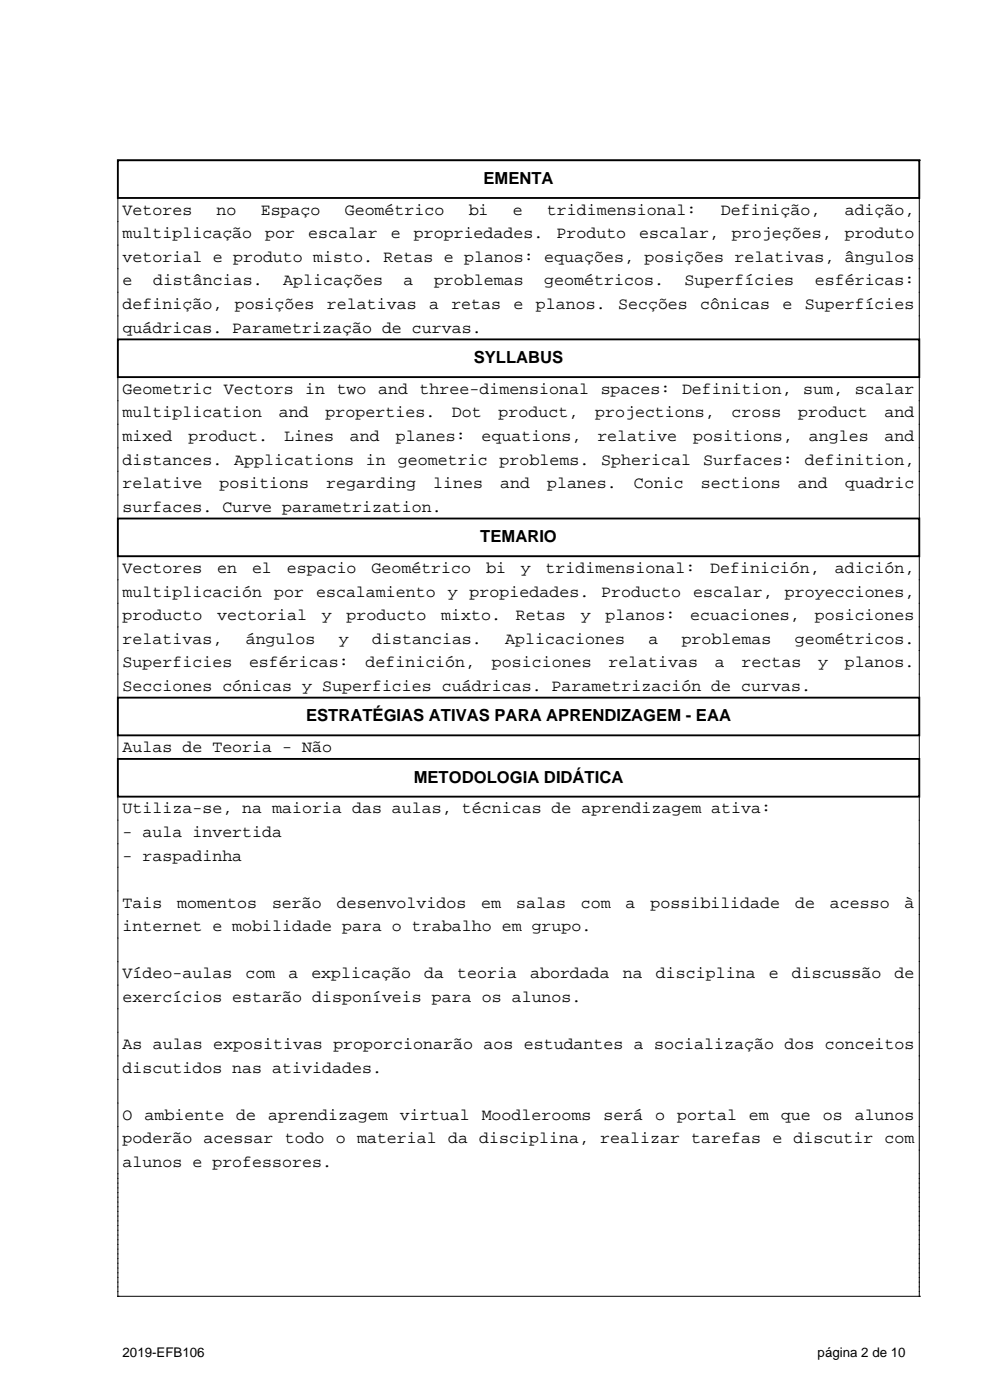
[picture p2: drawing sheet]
<svg xmlns="http://www.w3.org/2000/svg" width="210mm" height="297mm" viewBox="0 0 210 297" stroke-linecap="round" stroke-linejoin="round" font-family="sans-serif">
<defs><g id="words">
<g font-size="3.5">
<text x="102.6" y="39.1">EMENTA</text>
<text x="26" y="45.6">Vetores</text>
<text x="45.9" y="45.6">no</text>
<text x="55.3" y="45.6">Espaço</text>
<text x="73.1" y="45.6">Geométrico</text>
<text x="99.4" y="45.6">bi</text>
<text x="108.8" y="45.6">e</text>
<text x="116" y="45.6">tridimensional:</text>
<text x="152.9" y="45.6">Definição,</text>
<text x="179.2" y="45.6">adição,</text>
<text x="26" y="50.6">multiplicação</text>
<text x="56.3" y="50.6">por</text>
<text x="65.4" y="50.6">escalar</text>
<text x="82.9" y="50.6">e</text>
<text x="87.8" y="50.6">propriedades.</text>
<text x="118" y="50.6">Produto</text>
<text x="135.6" y="50.6">escalar,</text>
<text x="155.3" y="50.6">projeções,</text>
<text x="179.2" y="50.6">produto</text>
<text x="26" y="55.6">vetorial e produto misto. Retas e planos: equações, posições relativas, ângulos</text>
<text x="26" y="60.6">e</text>
<text x="26" y="65.6">definição,</text>
<text x="32.5" y="60.6">distâncias.</text>
<text x="49.8" y="65.6">posições</text>
<text x="60.1" y="60.6">Aplicações</text>
<text x="69.3" y="65.6">relativas</text>
<text x="85.6" y="60.6">a</text>
<text x="91" y="65.6">a</text>
<text x="92.1" y="60.6">problemas</text>
<text x="95.7" y="65.6">retas</text>
<text x="108.9" y="65.6">e</text>
<text x="113.7" y="65.6">planos.</text>
<text x="115.5" y="60.6">geométricos.</text>
<text x="131.1" y="65.6">Secções</text>
<text x="145.2" y="60.6">Superfícies</text>
<text x="148.5" y="65.6">cônicas</text>
<text x="166" y="65.6">e</text>
<text x="170.7" y="65.6">Superfícies</text>
<text x="172.8" y="60.6">esféricas:</text>
<text x="26" y="70.6">quádricas. Parametrização de curvas.</text>
<text x="100.5" y="77.1">SYLLABUS</text>
<text x="26" y="83.6">Geometric Vectors in two and three-dimensional spaces: Definition, sum, scalar</text>
<text x="26" y="88.6">multiplication</text>
<text x="59.2" y="88.6">and</text>
<text x="69.1" y="88.6">properties.</text>
<text x="95.9" y="88.6">Dot</text>
<text x="105.8" y="88.6">product,</text>
<text x="126.2" y="88.6">projections,</text>
<text x="155.2" y="88.6">cross</text>
<text x="169.3" y="88.6">product</text>
<text x="187.6" y="88.6">and</text>
<text x="26" y="93.6">mixed</text>
<text x="40" y="93.6">product.</text>
<text x="60.3" y="93.6">Lines</text>
<text x="74.2" y="93.6">and</text>
<text x="84" y="93.6">planes:</text>
<text x="102.2" y="93.6">equations,</text>
<text x="126.7" y="93.6">relative</text>
<text x="147" y="93.6">positions,</text>
<text x="171.6" y="93.6">angles</text>
<text x="187.6" y="93.6">and</text>
<text x="26" y="98.6">distances.</text>
<text x="49.7" y="98.6">Applications</text>
<text x="77.6" y="98.6">in</text>
<text x="84.4" y="98.6">geometric</text>
<text x="106" y="98.6">problems.</text>
<text x="127.6" y="98.6">Spherical</text>
<text x="149.1" y="98.6">Surfaces:</text>
<text x="170.7" y="98.6">definition,</text>
<text x="26" y="103.6">relative</text>
<text x="46.5" y="103.6">positions</text>
<text x="69.2" y="103.6">regarding</text>
<text x="91.9" y="103.6">lines</text>
<text x="106.1" y="103.6">and</text>
<text x="116" y="103.6">planes.</text>
<text x="134.5" y="103.6">Conic</text>
<text x="148.7" y="103.6">sections</text>
<text x="169.2" y="103.6">and</text>
<text x="179.2" y="103.6">quadric</text>
<text x="26" y="108.6">surfaces. Curve parametrization.</text>
<text x="101.9" y="115.1">TEMARIO</text>
<text x="26" y="121.6">Vectores</text>
<text x="46.1" y="121.6">en</text>
<text x="53.5" y="121.6">el</text>
<text x="60.8" y="121.6">espacio</text>
<text x="78.8" y="121.6">Geométrico</text>
<text x="103.1" y="121.6">bi</text>
<text x="110.5" y="121.6">y</text>
<text x="115.7" y="121.6">tridimensional:</text>
<text x="150.6" y="121.6">Definición,</text>
<text x="177.1" y="121.6">adición,</text>
<text x="26" y="126.6">multiplicación</text>
<text x="26" y="131.6">producto</text>
<text x="46.1" y="131.6">vectorial</text>
<text x="58.2" y="126.6">por</text>
<text x="67" y="126.6">escalamiento</text>
<text x="68.3" y="131.6">y</text>
<text x="73.5" y="131.6">producto</text>
<text x="93.6" y="131.6">mixto.</text>
<text x="95" y="126.6">y</text>
<text x="99.6" y="126.6">propiedades.</text>
<text x="109.5" y="131.6">Retas</text>
<text x="123.2" y="131.6">y</text>
<text x="127.6" y="126.6">Producto</text>
<text x="128.4" y="131.6">planos:</text>
<text x="146.4" y="131.6">ecuaciones,</text>
<text x="147" y="126.6">escalar,</text>
<text x="166.5" y="126.6">proyecciones,</text>
<text x="172.8" y="131.6">posiciones</text>
<text x="26" y="136.6">relativas,</text>
<text x="52.1" y="136.6">ángulos</text>
<text x="71.9" y="136.6">y</text>
<text x="78.9" y="136.6">distancias.</text>
<text x="107.2" y="136.6">Aplicaciones</text>
<text x="137.5" y="136.6">a</text>
<text x="144.6" y="136.6">problemas</text>
<text x="168.6" y="136.6">geométricos.</text>
<text x="26" y="141.6">Superficies</text>
<text x="52.8" y="141.6">esféricas:</text>
<text x="77.5" y="141.6">definición,</text>
<text x="104.3" y="141.6">posiciones</text>
<text x="129" y="141.6">relativas</text>
<text x="151.6" y="141.6">a</text>
<text x="157.3" y="141.6">rectas</text>
<text x="173.5" y="141.6">y</text>
<text x="179.2" y="141.6">planos.</text>
<text x="26" y="146.6">Secciones cónicas y Superficies cuádricas. Parametrización de curvas.</text>
<text x="64.9" y="153.1">ESTRATÉGIAS ATIVAS PARA APRENDIZAGEM - EAA</text>
<text x="26" y="159.6">Aulas de Teoria - Não</text>
<text x="87.8" y="166.1">METODOLOGIA DIDÁTICA</text>
<text x="26" y="172.6">Utiliza-se, na maioria das aulas, técnicas de aprendizagem ativa:</text>
<text x="26" y="177.6">- aula invertida</text>
<text x="26" y="182.6">- raspadinha</text>
<text x="26" y="192.6">Tais</text>
<text x="26" y="197.6">internet e mobilidade para o trabalho em grupo.</text>
<text x="37.6" y="192.6">momentos</text>
<text x="57.7" y="192.6">serão</text>
<text x="71.4" y="192.6">desenvolvidos</text>
<text x="102.1" y="192.6">em</text>
<text x="109.5" y="192.6">salas</text>
<text x="123.2" y="192.6">com</text>
<text x="132.7" y="192.6">a</text>
<text x="138" y="192.6">possibilidade</text>
<text x="168.6" y="192.6">de</text>
<text x="176" y="192.6">acesso</text>
<text x="191.9" y="192.6">à</text>
<text x="26" y="207.6">Vídeo-aulas</text>
<text x="52" y="207.6">com</text>
<text x="61.2" y="207.6">a</text>
<text x="66" y="207.6">explicação</text>
<text x="90" y="207.6">da</text>
<text x="97" y="207.6">teoria</text>
<text x="112.4" y="207.6">abordada</text>
<text x="132.1" y="207.6">na</text>
<text x="139.1" y="207.6">disciplina</text>
<text x="163.1" y="207.6">e</text>
<text x="168" y="207.6">discussão</text>
<text x="189.8" y="207.6">de</text>
<text x="26" y="212.6">exercícios estarão disponíveis para os alunos.</text>
<text x="26" y="222.6">As aulas expositivas proporcionarão aos estudantes a socialização dos conceitos</text>
<text x="26" y="227.6">discutidos nas atividades.</text>
<text x="26" y="237.6">O</text>
<text x="30.7" y="237.6">ambiente</text>
<text x="50.1" y="237.6">de</text>
<text x="56.9" y="237.6">aprendizagem</text>
<text x="84.8" y="237.6">virtual</text>
<text x="102.2" y="237.6">Moodlerooms</text>
<text x="128" y="237.6">será</text>
<text x="139" y="237.6">o</text>
<text x="143.6" y="237.6">portal</text>
<text x="158.9" y="237.6">em</text>
<text x="165.6" y="237.6">que</text>
<text x="174.5" y="237.6">os</text>
<text x="181.3" y="237.6">alunos</text>
<text x="26" y="242.6">poderão acessar todo o material da disciplina, realizar tarefas e discutir com</text>
<text x="26" y="247.6">alunos e professores.</text>
</g>
<g font-size="2.8">
<text x="26" y="287.8">2019-EFB106</text>
<text x="173.4" y="287.8">página 2 de 10</text>
</g>
</g></defs>
<g fill="none" stroke="#000" stroke-width=".21">
<path d="M25 34h.1M25 34h170M195 34h.1M25 42v30M195 42v30M25 80v30M195 80v30M25 118v30M195 118v30M25 156v5M195 156v5M25 169v106"/>
<path d="M195 169v106M25 275h.1M25 275h170M195 275h.1"/>
</g>
<path d="M25 34h170v8h-170zM25 72h170v8h-170zM25 110h170v8h-170zM25 148h170v8h-170zM25 161h170v8h-170z" fill="none" stroke="#000" stroke-width=".4"/>
<use href="#words"/>
</svg>
